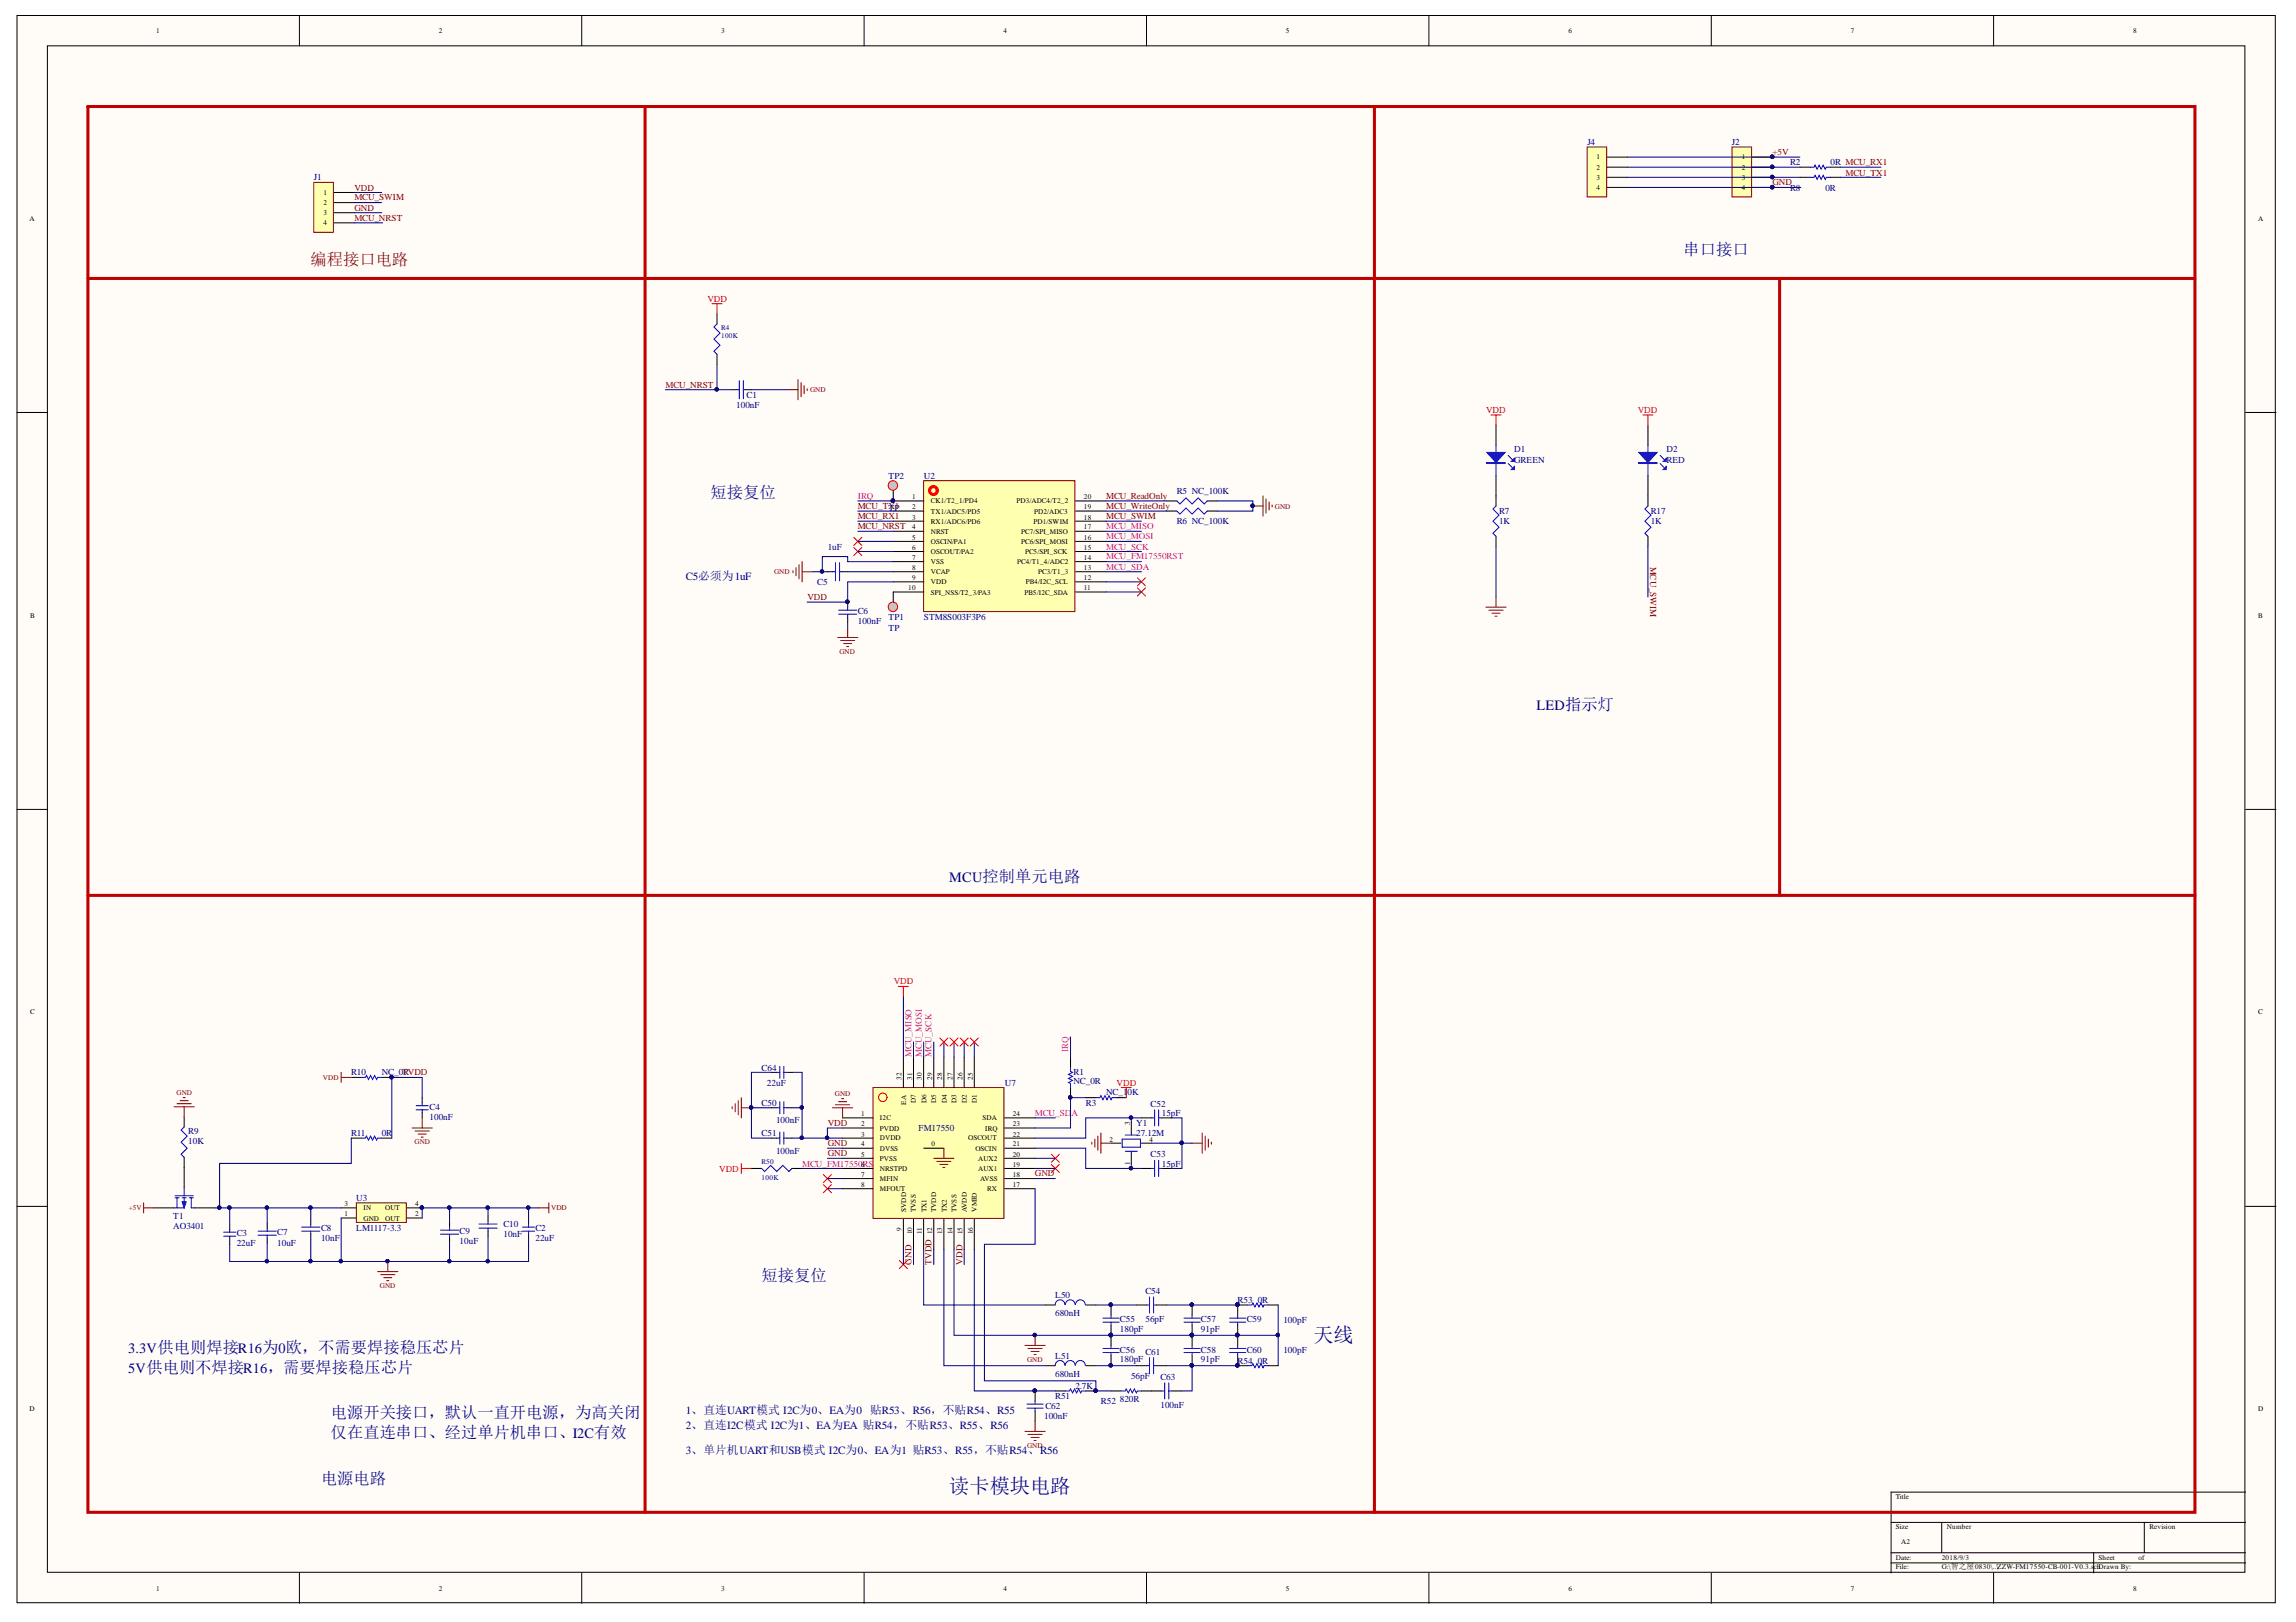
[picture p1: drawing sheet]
<svg xmlns="http://www.w3.org/2000/svg" width="297mm" height="210mm" viewBox="0 0 297 210" stroke-linecap="round" stroke-linejoin="round" font-family="sans-serif">
<defs><g id="words">
<g font-size="2.6" fill="#000080">
<text x="169.9" y="173.6">天线</text>
<text x="122.8" y="193.2">读卡模块电路</text>
</g>
<text font-size="2.1" fill="#800000" x="40.2" y="34.3">编程接口电路</text>
<g font-size="2.1" fill="#000080">
<text x="217.8" y="33">串口接口</text>
<text x="91.9" y="64.5">短接复位</text>
<text x="98.5" y="165.8">短接复位</text>
<text x="42.8" y="183.5">电源开关接口，默认一直开电源，为高关闭</text>
<text x="42.8" y="186.1">仅在直连串口、经过单片机串口、</text>
<text x="41.5" y="192">电源电路</text>
</g>
<g font-size="1.9" fill="#000080">
<text x="198.8" y="91.9">LED指示灯</text>
<text x="122.8" y="114.1">MCU控制单元电路</text>
<text x="16.6" y="175">3.3V供电则焊接R16为0欧，不需要焊接稳压芯片</text>
<text x="16.6" y="177.7">5V供电则不焊接R16，需要焊接稳压芯片</text>
<text x="74.1" y="186.1">I2C有效</text>
</g>
<g font-size="1.4" fill="#000080">
<text x="88.7" y="75">C5必须为1uF</text>
<text x="88.7" y="183">1、直连UART模式 I2C为0、EA为0 贴R53、R56，不贴R54、R55</text>
<text x="88.7" y="184.9">2、直连I2C模式 I2C为1、EA为EA 贴R54，不贴R53、R55、R56</text>
<text x="88.7" y="188.2">3、单片机UART和USB模式 I2C为0、EA为1 贴R53、R55，不贴R54、R56</text>
</g>
<g font-size="1.2" fill="#000080">
<text x="40.6" y="23.3">J1</text>
<text x="205.4" y="18.8">J4</text>
<text x="224.1" y="18.8">J2</text>
<text x="231.6" y="21.4">R2</text>
<text x="236.8" y="21.4">0R MCU_RX1</text>
<text x="231.6" y="24.7">R8</text>
<text x="236.1" y="24.7">0R</text>
<text x="95.2" y="52.8">100nF</text>
<text x="96.6" y="51.5">C1</text>
<text x="195.9" y="58.5">D1</text>
<text x="195.9" y="59.9">GREEN</text>
<text x="215.6" y="58.5">D2</text>
<text x="215.6" y="59.9">RED</text>
<text x="114.9" y="61.9">TP2</text>
<text x="119.5" y="61.9">U2</text>
<text x="152.2" y="64">R5 NC_100K</text>
<text x="107.1" y="71.1">1uF</text>
<text x="114.9" y="66.2">TP</text>
<text x="152.2" y="67.8">R6 NC_100K</text>
<text x="193.9" y="66.6">R7</text>
<text x="193.9" y="67.8">1K</text>
<text x="213.6" y="66.6">R17</text>
<text x="213.6" y="67.8">1K</text>
<text x="105.7" y="75.7">C5</text>
<text x="111" y="79.5">C6</text>
<text x="111" y="80.8">100nF</text>
<text x="114.9" y="80.3">TP1</text>
<text x="114.9" y="81.6">TP</text>
<text x="119.5" y="80.3">STM8S003F3P6</text>
<text x="45.4" y="139.1">R10</text>
<text x="49.4" y="139.1">NC_0R</text>
<text x="55.6" y="143.6">C4</text>
<text x="98.5" y="143.1">C50</text>
<text x="98.5" y="138.6">C64</text>
<text x="99.2" y="140.5">22uF</text>
<text x="130" y="140.5">U7</text>
<text x="138.9" y="139.1">R1</text>
<text x="138.9" y="140.3">NC_0R</text>
<text x="140.5" y="143.1">R3</text>
<text x="143.1" y="141.8">NC_10K</text>
<text x="148.9" y="143.2">C52</text>
<text x="24.4" y="146.7">R9</text>
<text x="24.4" y="148.1">10K</text>
<text x="45.4" y="147">R11</text>
<text x="49.4" y="147">0R</text>
<text x="55.6" y="145">100nF</text>
<text x="98.5" y="147">C51</text>
<text x="100.4" y="145.3">100nF</text>
<text x="100.4" y="149.3">100nF</text>
<text x="118.8" y="146.4">FM17550</text>
<text x="147" y="145.7">Y1</text>
<text x="147" y="147">27.12M</text>
<text x="148.9" y="149.8">C53</text>
<text x="150.3" y="144.4">15pF</text>
<text x="46.1" y="155.4">U3</text>
<text x="150.3" y="151">15pF</text>
<text x="22.4" y="157.7">T1</text>
<text x="22.4" y="159.1">AO3401</text>
<text x="30.6" y="160">C3</text>
<text x="30.6" y="161.3">22uF</text>
<text x="35.9" y="159.8">C7</text>
<text x="35.9" y="161.2">10uF</text>
<text x="41.5" y="159.3">C8</text>
<text x="41.5" y="160.6">10nF</text>
<text x="46.1" y="159.3">LM1117-3.3</text>
<text x="59.5" y="159.8">C9</text>
<text x="59.5" y="161">10uF</text>
<text x="65.1" y="158.8">C10</text>
<text x="65.1" y="160.1">10nF</text>
<text x="69.3" y="159.3">C2</text>
<text x="69.3" y="160.6">22uF</text>
<text x="136.5" y="168">L50</text>
<text x="148.2" y="167.4">C54</text>
<text x="136.5" y="170.3">680nH</text>
<text x="144.9" y="171.1">C55</text>
<text x="144.9" y="172.4">180pF</text>
<text x="148.2" y="171.1">56pF</text>
<text x="155.4" y="171.1">C57</text>
<text x="155.4" y="172.4">91pF</text>
<text x="160.1" y="168.6">R53</text>
<text x="161.3" y="171.1">C59</text>
<text x="162.7" y="168.6">0R</text>
<text x="166" y="171.2">100pF</text>
<text x="136.5" y="175.8">L51</text>
<text x="136.5" y="178.2">680nH</text>
<text x="139.1" y="179.8">2.7K</text>
<text x="144.9" y="175">C56</text>
<text x="144.9" y="176.3">180pF</text>
<text x="146.3" y="178.4">56pF</text>
<text x="148.2" y="175.3">C61</text>
<text x="150.1" y="178.6">C63</text>
<text x="155.4" y="175">C58</text>
<text x="155.4" y="176.3">91pF</text>
<text x="160.1" y="176.5">R54</text>
<text x="161.3" y="175">C60</text>
<text x="162.7" y="176.5">0R</text>
<text x="166" y="175.1">100pF</text>
<text x="135.1" y="183.6">100nF</text>
<text x="135.2" y="182.4">C62</text>
<text x="136.5" y="181">R51</text>
<text x="142.4" y="181.7">R52</text>
<text x="144.9" y="181.5">820R</text>
<text x="150.1" y="182.2">100nF</text>
</g>
<g font-size="1.2" fill="#800000">
<text x="229.3" y="24">GND</text>
<text x="229.3" y="20.1">+5V</text>
<text x="238.8" y="22.7">MCU_TX1</text>
<text x="45.8" y="24.7">VDD</text>
<text x="45.8" y="28.6">MCU_NRST</text>
<text x="45.8" y="27.3">GND</text>
<text x="45.8" y="25.9">MCU_SWIM</text>
<text x="86.1" y="50.2">MCU_NRST</text>
<text x="111" y="65.9">MCU_TX1</text>
<text x="143.1" y="64.5">MCU_ReadOnly</text>
<text x="143.1" y="65.9">MCU_WriteOnly</text>
<text x="111" y="68.5">MCU_NRST</text>
<text x="111" y="67.2">MCU_RX1</text>
<text x="143.1" y="67.2">MCU_SWIM</text>
<text x="104.5" y="77.6">VDD</text>
<text x="213.5" y="73.3" transform="rotate(90 213.5 73.3)">MCU_SWIM</text>
<text x="52" y="139.1">TVDD</text>
<text x="107.1" y="149.6">GND</text>
<text x="107.1" y="148.4">GND</text>
<text x="107.1" y="145.7">VDD</text>
<text x="133.9" y="152.2">GND</text>
<text x="117.9" y="163.6" transform="rotate(-90 117.9 163.6)">GND</text>
<text x="120.5" y="163.6" transform="rotate(-90 120.5 163.6)">TVDD</text>
<text x="124.5" y="163.6" transform="rotate(-90 124.5 163.6)">VDD</text>
</g>
<g font-size="1.2" fill="#f00">
<text x="91.5" y="39">VDD</text>
<text x="192.3" y="53.5">VDD</text>
<text x="211.9" y="53.5">VDD</text>
<text x="115.6" y="127.4">VDD</text>
<text x="144.5" y="140.5">VDD</text>
<text x="93" y="151.6">VDD</text>
</g>
<g font-size="1.2" fill="#bf00bf">
<text x="111" y="64.5">IRQ</text>
<text x="143.1" y="69.8">MCU_MOSI</text>
<text x="143.1" y="71.1">MCU_SCK</text>
<text x="143.1" y="68.5">MCU_MISO</text>
<text x="143.1" y="73.8">MCU_SDA</text>
<text x="143.1" y="72.4">MCU_FM17550RST</text>
<text x="117.9" y="136.8" transform="rotate(-90 117.9 136.8)">MCU_MISO</text>
<text x="119.3" y="136.8" transform="rotate(-90 119.3 136.8)">MCU_MOSI</text>
<text x="120.5" y="136.8" transform="rotate(-90 120.5 136.8)">MCU_SCK</text>
<text x="138.2" y="136.2" transform="rotate(-90 138.2 136.2)">IRQ</text>
<text x="133.9" y="144.4">MCU_SDA</text>
<text x="103.8" y="151">MCU_FM17550RS</text>
<text x="113.1" y="151">T</text>
</g>
<g font-size=".9">
<text x="20.2" y="4.3">1</text>
<text x="56.8" y="4.3">2</text>
<text x="93.3" y="4.3">3</text>
<text x="129.8" y="4.3">4</text>
<text x="166.4" y="4.3">5</text>
<text x="202.9" y="4.3">6</text>
<text x="239.4" y="4.3">7</text>
<text x="276" y="4.3">8</text>
<text x="206.5" y="20.6">1</text>
<text x="206.5" y="22">2</text>
<text x="206.5" y="23.2">3</text>
<text x="225.3" y="20.6">1</text>
<text x="225.3" y="22">2</text>
<text x="225.3" y="23.2">3</text>
<text x="3.8" y="28.6">A</text>
<text x="41.9" y="25.3">1</text>
<text x="41.9" y="26.5">2</text>
<text x="41.9" y="27.9">3</text>
<text x="41.9" y="29.1">4</text>
<text x="206.5" y="24.6">4</text>
<text x="225.3" y="24.6">4</text>
<text x="292.1" y="28.6">A</text>
<text x="118" y="64.6">1</text>
<text x="118" y="65.9">2</text>
<text x="120.4" y="65.1">CK1/T2_1/PD4</text>
<text x="131.5" y="65.1">PD3/ADC4/T2_2</text>
<text x="140.2" y="65.9">19</text>
<text x="140.2" y="64.6">20</text>
<text x="118" y="67.2">3</text>
<text x="118" y="68.5">4</text>
<text x="118" y="69.9">5</text>
<text x="118" y="71.1">6</text>
<text x="120.4" y="66.5">TX1/ADC5/PD5</text>
<text x="120.4" y="67.8">RX1/ADC6/PD6</text>
<text x="120.4" y="69.1">NRST</text>
<text x="120.4" y="70.4">OSCIN/PA1</text>
<text x="120.4" y="71.7">OSCOUT/PA2</text>
<text x="132.1" y="70.4">PC6/SPI_MOSI</text>
<text x="132.1" y="69.1">PC7/SPI_MISO</text>
<text x="132.6" y="71.7">PC5/SPI_SCK</text>
<text x="133.7" y="67.8">PD1/SWIM</text>
<text x="133.8" y="66.5">PD2/ADC3</text>
<text x="140.2" y="71.1">15</text>
<text x="140.2" y="69.9">16</text>
<text x="140.2" y="68.5">17</text>
<text x="140.2" y="67.2">18</text>
<text x="117.5" y="76.4">10</text>
<text x="118" y="72.5">7</text>
<text x="118" y="73.8">8</text>
<text x="118" y="75.1">9</text>
<text x="120.4" y="73">VSS</text>
<text x="120.4" y="74.3">VCAP</text>
<text x="120.4" y="75.6">VDD</text>
<text x="120.4" y="77">SPI_NSS/T2_3/PA3</text>
<text x="131.6" y="73">PC4/T1_4/ADC2</text>
<text x="132.5" y="77">PB5/I2C_SDA</text>
<text x="132.7" y="75.6">PB4/I2C_SCL</text>
<text x="134.3" y="74.3">PC3/T1_3</text>
<text x="140.2" y="76.4">11</text>
<text x="140.2" y="75.1">12</text>
<text x="140.2" y="73.8">13</text>
<text x="140.2" y="72.5">14</text>
<text x="3.9" y="79.9">B</text>
<text x="292.1" y="79.9">B</text>
<text x="3.9" y="131.3">C</text>
<text x="292.1" y="131.3">C</text>
<text x="116.6" y="139.7" transform="rotate(-90 116.6 139.7)">32</text>
<text x="117.2" y="142.9" transform="rotate(-90 117.2 142.9)">EA</text>
<text x="118" y="139.7" transform="rotate(-90 118 139.7)">31</text>
<text x="118.5" y="142.8" transform="rotate(-90 118.5 142.8)">D7</text>
<text x="119.3" y="139.7" transform="rotate(-90 119.3 139.7)">30</text>
<text x="119.9" y="142.8" transform="rotate(-90 119.9 142.8)">D6</text>
<text x="120.6" y="139.7" transform="rotate(-90 120.6 139.7)">29</text>
<text x="121.1" y="142.8" transform="rotate(-90 121.1 142.8)">D5</text>
<text x="121.9" y="139.7" transform="rotate(-90 121.9 139.7)">28</text>
<text x="122.5" y="142.8" transform="rotate(-90 122.5 142.8)">D4</text>
<text x="123.2" y="139.7" transform="rotate(-90 123.2 139.7)">27</text>
<text x="123.7" y="142.8" transform="rotate(-90 123.7 142.8)">D3</text>
<text x="124.5" y="139.7" transform="rotate(-90 124.5 139.7)">26</text>
<text x="125.1" y="142.8" transform="rotate(-90 125.1 142.8)">D2</text>
<text x="125.9" y="139.7" transform="rotate(-90 125.9 139.7)">25</text>
<text x="126.4" y="142.8" transform="rotate(-90 126.4 142.8)">D1</text>
<text x="111.4" y="144.5">1</text>
<text x="111.4" y="145.7">2</text>
<text x="111.4" y="147.1">3</text>
<text x="111.4" y="148.4">4</text>
<text x="111.4" y="149.7">5</text>
<text x="113.8" y="145">I2C</text>
<text x="113.8" y="146.3">PVDD</text>
<text x="113.8" y="147.6">DVDD</text>
<text x="113.8" y="148.9">DVSS</text>
<text x="120.5" y="148.4">0</text>
<text x="125.3" y="147.6">OSCOUT</text>
<text x="126.2" y="148.9">OSCIN</text>
<text x="127.1" y="145">SDA</text>
<text x="127.5" y="146.3">IRQ</text>
<text x="131" y="149.7">20</text>
<text x="131" y="148.4">21</text>
<text x="131" y="147.1">22</text>
<text x="131" y="145.7">23</text>
<text x="131" y="144.5">24</text>
<text x="143.5" y="147.8">2</text>
<text x="146.2" y="145.6" transform="rotate(-90 146.2 145.6)">3</text>
<text x="148.7" y="147.8">4</text>
<text x="111.4" y="151">6</text>
<text x="111.4" y="152.3">7</text>
<text x="111.4" y="153.6">8</text>
<text x="113.8" y="150.2">PVSS</text>
<text x="113.8" y="151.6">NRSTPD</text>
<text x="113.8" y="152.8">MFIN</text>
<text x="113.8" y="154.2">MFOUT</text>
<text x="126.5" y="151.6">AUX1</text>
<text x="126.5" y="150.2">AUX2</text>
<text x="126.8" y="152.8">AVSS</text>
<text x="127.7" y="154.2">RX</text>
<text x="131" y="153.6">17</text>
<text x="131" y="152.3">18</text>
<text x="131" y="151">19</text>
<text x="146.2" y="150.8" transform="rotate(-90 146.2 150.8)">1</text>
<text x="44.6" y="157.4">1</text>
<text x="44.6" y="156.1">3</text>
<text x="47" y="158">GND</text>
<text x="47" y="156.6">IN</text>
<text x="49.8" y="158">OUT</text>
<text x="49.8" y="156.6">OUT</text>
<text x="53.7" y="157.4">2</text>
<text x="53.7" y="156.1">4</text>
<text x="116.6" y="159.2" transform="rotate(-90 116.6 159.2)">9</text>
<text x="117.2" y="156.8" transform="rotate(-90 117.2 156.8)">SVDD</text>
<text x="118" y="159.8" transform="rotate(-90 118 159.8)">10</text>
<text x="118.5" y="156.8" transform="rotate(-90 118.5 156.8)">TVSS</text>
<text x="119.3" y="159.7" transform="rotate(-90 119.3 159.7)">11</text>
<text x="119.9" y="156.8" transform="rotate(-90 119.9 156.8)">TX1</text>
<text x="120.6" y="159.8" transform="rotate(-90 120.6 159.8)">12</text>
<text x="121.1" y="156.8" transform="rotate(-90 121.1 156.8)">TVDD</text>
<text x="121.9" y="159.8" transform="rotate(-90 121.9 159.8)">13</text>
<text x="122.5" y="156.8" transform="rotate(-90 122.5 156.8)">TX2</text>
<text x="123.2" y="159.8" transform="rotate(-90 123.2 159.8)">14</text>
<text x="123.7" y="156.8" transform="rotate(-90 123.7 156.8)">TVSS</text>
<text x="124.5" y="159.8" transform="rotate(-90 124.5 159.8)">15</text>
<text x="125.1" y="156.8" transform="rotate(-90 125.1 156.8)">AVDD</text>
<text x="125.9" y="159.8" transform="rotate(-90 125.9 159.8)">16</text>
<text x="126.4" y="156.8" transform="rotate(-90 126.4 156.8)">VMID</text>
<text x="3.8" y="182.6">D</text>
<text x="292.1" y="182.6">D</text>
<text x="245.3" y="194">Title</text>
<text x="245.3" y="197.9">Size</text>
<text x="251.9" y="197.9">Number</text>
<text x="278.1" y="197.9">Revision</text>
<text x="245.3" y="201.8">Date:</text>
<text x="245.3" y="203.1">File:</text>
<text x="246" y="199.8">A2</text>
<text x="251.2" y="201.8">2018/9/3</text>
<text x="251.2" y="203.1">G:\智之屋0830\..\ZZW-FM17550-CB-001-V0.3.s</text>
<text x="270.9" y="203.1">chDrawn By:</text>
<text x="271.5" y="201.8">Sheet</text>
<text x="276.6" y="201.8">of</text>
<text x="20.2" y="205.9">1</text>
<text x="56.8" y="205.9">2</text>
<text x="93.3" y="205.9">3</text>
<text x="129.8" y="205.9">4</text>
<text x="166.4" y="205.9">5</text>
<text x="202.9" y="205.9">6</text>
<text x="239.4" y="205.9">7</text>
<text x="276" y="205.9">8</text>
</g>
<g font-size=".9" fill="#000080">
<text x="93.3" y="42.7">R4</text>
<text x="93.3" y="43.7">100K</text>
<text x="98.5" y="150.6">R50</text>
<text x="98.5" y="152.7">100K</text>
</g>
<g font-size=".9" fill="#800000">
<text x="104.8" y="50.8">GND</text>
<text x="164.9" y="65.8">GND</text>
<text x="100.1" y="74.3">GND</text>
<text x="108.6" y="84.7">GND</text>
<text x="22.8" y="141.7">GND</text>
<text x="41.8" y="139.7">VDD</text>
<text x="108" y="141.8">GND</text>
<text x="53.6" y="148.1">GND</text>
<text x="16.7" y="156.6">+5V</text>
<text x="71.3" y="156.6">VDD</text>
<text x="49.1" y="166.7">GND</text>
<text x="132.9" y="176.2">GND</text>
<text x="132.9" y="187.4">GND</text>
</g>
</g></defs>
<g fill="#fffcf8" stroke="#000" stroke-width=".13">
<path d="M2.2 2h292.2v205.4h-292.2z"/>
<path d="M6.1 5.9h284.3v197.6h-284.3z"/>
</g>
<g fill="none" stroke="#000" stroke-width=".13">
<path d="M38.7 2v3.9M75.3 2v3.9M111.8 2v3.9M148.3 2v3.9M184.9 2v3.9M221.4 2v3.9M257.9 2v3.9M2.2 53.4h3.9M94.6 50.4h.6M96.6 50.4h.6M193.5 55v2.6M290.5 53.4h4"/>
<path d="M193.5 61.6v2.6M2.2 104.7h3.9M290.5 104.7h4M2.2 156.1h3.9M147.7 151.2h1.3M147.7 144.7h1.3M150.3 151.2h1.3M150.3 144.7h1.3M290.5 156.1h4M135.2 168.9h1.3M135.2 176.7h1.3M140.5 168.9h1.3"/>
<path d="M140.5 176.7h1.3M143.7 168.9v1.3M143.7 171.5v2.6M143.7 175.4v1.3M147 168.9h1.3M147 176.7h1.3M149.6 168.9h1.3M149.6 176.7h1.3M154.2 168.9v1.3M154.2 171.5v2.6M154.2 175.4v1.3M160.1 168.9v1.3"/>
<path d="M160.1 171.5v2.6M160.1 175.4v1.3M133.9 180v1.3M133.9 182.6v1.3M136.5 180h1.3M140.5 180h1.3M143.7 180h1.3M147.7 180h2.6M151.6 180h1.3M244.7 197h45.8M251.2 197v3.9M277.4 197v3.9"/>
<path d="M290.5 193.1h-45.8v10.5M38.7 203.6v3.9M75.3 203.6v3.9M111.8 203.6v3.9M148.3 203.6v3.9M184.9 203.6v3.9M221.4 203.6v3.9M244.7 200.9h45.8M244.7 202.3h45.8M257.9 203.6v3.9M270.9 200.9v2.7"/>
</g>
<path d="M11.4 13.8h272.6v181.9h-272.6zM83.5 13.8v181.9M177.8 13.8v181.9M11.4 36h272.6M230.2 36v79.9M11.4 115.9h272.6" fill="none" stroke="#bf0000" stroke-width=".39"/>
<g fill="none" stroke="#00f" stroke-width=".13">
<path d="M95.2 50.4h.4M95.6 49.3v2.3M96.2 50.4h.4M96.2 49.3v2.3M193.5 57.6v4M195.1 60l.5 .5M195.1 58.9l.5 .6M149 151.2h.4M149 144.7h.4M149.4 143.6v2.1M149.4 150.2v2.1M149.9 143.6v2.1"/>
<path d="M149.9 150.2v2.1M149.9 151.2h.4M149.9 144.7h.4M136.5 176.7a.62 .62 0 0 1 .6-.6 .62 .62 0 0 1 .7 .6M136.5 168.8a.62 .62 0 0 1 .6-.6 .62 .62 0 0 1 .7 .6M137.8 176.7a.63 .63 0 0 1 .7-.6 .63 .63 0 0 1 .6 .6M137.8 168.8a.63 .63 0 0 1 .7-.6 .63 .63 0 0 1 .6 .6M139.1 176.7a.63 .63 0 0 1 .7-.6 .63 .63 0 0 1 .6 .6M139.1 168.8a.63 .63 0 0 1 .7-.6 .63 .63 0 0 1 .6 .6M142.7 174.5h2.1M142.7 175h2.1M142.7 170.6h2.1"/>
<path d="M142.7 171.1h2.1M143.7 170.2v.4M143.7 171.1v.4M143.7 174.1v.4M143.7 175v.4M148.3 168.9h.4M148.3 176.7h.4M148.7 167.8v2.1M148.7 175.7v2.1M149.2 167.8v2.1M149.2 175.7v2.1M149.2 168.9h.4"/>
<path d="M149.2 176.7h.4M150.7 179v2M151.2 179v2M153.2 174.5h2.1M153.2 175h2.1M153.2 170.6h2.1M153.2 171.1h2.1M154.2 170.2v.4M154.2 171.1v.4M154.2 174.1v.4M154.2 175v.4M159.1 174.5h2.1"/>
<path d="M159.1 175h2.1M159.1 170.6h2.1M159.1 171.1h2.1M160.1 170.2v.4M160.1 171.1v.4M160.1 174.1v.4M160.1 175v.4M132.9 181.7h2.1M132.9 182.2h2.1M133.9 181.3v.4M133.9 182.2v.4M137.8 180h.6l.1-.3 .3 .6 .2-.6 .3 .6 .2-.6 .3 .6 .1-.3h.6"/>
<path d="M145 180h.6l.1-.3 .3 .6 .2-.6 .3 .6 .3-.6 .2 .6 .1-.3h.6M150.3 180h.4M151.2 180h.4"/>
</g>
<g fill="none" stroke="#800000" stroke-width=".13">
<path d="M101.9 50.4h1.3M103.2 49.1v2.6M103.6 49.5v1.8M104 49.9v1.1M104.4 50.3v.3M94.7 143.2v.3M95.1 142.8v1.1M95.5 142.4v1.9M95.9 142v2.7M95.9 143.4h1.3M132.6 174.1h2.6M133 174.5h1.8"/>
<path d="M133.4 174.9h1M133.8 175.3h.2M133.9 172.8v1.3M132.6 185.2h2.6M133 185.6h1.8M133.4 186h1M133.8 186.4h.2M133.9 183.9v1.3"/>
</g>
<g fill="#000080" stroke="#000080" stroke-width=".13">
<circle cx="97.2" cy="143.3" r=".22"/>
<circle cx="143.7" cy="176.7" r=".22"/>
<circle cx="143.7" cy="172.8" r=".22"/>
<circle cx="160.1" cy="176.7" r=".22"/>
<circle cx="160.1" cy="172.8" r=".22"/>
<circle cx="143.7" cy="168.8" r=".22"/>
<circle cx="160.1" cy="168.8" r=".22"/>
<circle cx="154.2" cy="172.8" r=".22"/>
<circle cx="154.2" cy="168.8" r=".22"/>
<circle cx="154.2" cy="176.7" r=".22"/>
<circle cx="133.9" cy="180" r=".22"/>
<circle cx="133.9" cy="172.8" r=".22"/>
<circle cx="141.7" cy="180" r=".22"/>
</g>
<path d="M92.1 39.3h1.3M92.8 39.3v1.3M95.9 150.6v1.3M95.9 151.2h1.3" fill="none" stroke="#f00" stroke-width=".13"/>
<path d="M192.4 58.5h2.3l-1.2 1.4z" fill="#00f"/>
<path d="M192.4 58.5h2.3l-1.2 1.4zM192.4 59.9h2.3v.1h-2.3zM192.4 59.9h2.3" fill="none" stroke="#00f" stroke-width=".13"/>
<path d="M195.5 60.8l.4-.4v.4z" fill="#00f"/>
<path d="M195.5 60.8l.4-.4v.4z" fill="none" stroke="#00f" stroke-width=".13"/>
<path d="M195.5 59.7l.4-.4v.4z" fill="#00f"/>
<path d="M92.8 41.9l-.4 .4 .8 .8-.8 .8 .8 .8-.8 .8 .4 .4M195.5 59.7l.4-.4v.4zM193.5 65.5l-.4 .4 .8 .8-.8 .7 .8 .8-.8 .8 .4 .4M98.5 151.2l.4 .4 .8-.8 .8 .8 .8-.8 .8 .8 .4-.4M100.5 143.4h.4M100.5 147.3h.4M100.9 142.6v1.5M100.9 146.5v1.6M101.4 143.4h.4M101.4 142.6v1.5M101.4 146.5v1.6M101.4 147.3h.4" fill="none" stroke="#00f" stroke-width=".13"/>
<path d="M92.8 40.6v1.3M92.8 45.9v1.3M193.5 64.2v1.3M193.5 69.4v1.3M97.2 151.2h1.3M99.8 143.4h.7M99.8 147.3h.7M101.8 143.4h.7M101.8 147.3h.7M102.5 151.2h1.3" fill="none" stroke="#000" stroke-width=".13"/>
<path d="M192.2 78.6h2.7M192.6 79h1.9M193 79.4h1.1M193.4 79.7h.3M193.5 77.3v1.3" fill="none" stroke="#800000" stroke-width=".13"/>
<path d="M192.9 53.7h1.3M193.5 53.7v1.3M106.5 153.3l1.1 1M106.5 152l1.1 1M107.6 153.3l-1.1 1M107.6 152l-1.1 1M136 150.7l1.1 1M136 149.4l1.1 1M137.1 150.7l-1.1 1M137.1 149.4l-1.1 1M116.3 163.1l1.1 1.1M117.4 163.1l-1.1 1.1" fill="none" stroke="#f00" stroke-width=".13"/>
<path d="M112.9 140.7h17v17h-17z" fill="#ffffb0" stroke="#800000" stroke-width=".13"/>
<g fill="none" stroke="#000" stroke-width=".13">
<path d="M116.9 136.8v3.9M118.2 136.8v3.9M119.5 136.8v3.9M120.8 136.8v3.9M122.1 136.8v3.9M123.4 136.8v3.9M124.7 136.8v3.9M126 136.8v3.9M109 144.7h3.9M109 146h3.9M109 147.3h3.9M109 148.6h3.9"/>
<path d="M109 149.9h3.9M109 151.2h3.9M109 152.5h3.9M109 153.8h3.9M116.9 157.8v3.9M118.2 157.8v3.9M119.5 148.6h2.6M119.5 157.8v3.9M120.8 157.8v3.9M122.1 157.8v3.9M123.4 157.8v3.9M124.7 157.8v3.9"/>
<path d="M126 157.8v3.9M130 144.7h3.9M130 146h3.9M130 147.3h3.9M130 148.6h3.9M130 149.9h3.9M130 151.2h3.9M130 152.5h3.9M130 153.8h3.9"/>
</g>
<circle cx="114.2" cy="142" r=".55" fill="none" stroke="#f00" stroke-width=".13"/>
<path d="M120.8 149.9h2.6M121.2 150.3h1.8M121.6 150.7h1M122 151.1h.2M122.1 148.6v1.3" fill="none" stroke="#800000" stroke-width=".13"/>
<path d="M119.5 62.2h19.6v16.9h-19.6z" fill="#ffffb0" stroke="#800000" stroke-width=".13"/>
<g fill="none" stroke="#000" stroke-width=".13">
<path d="M107 74h.7M109 74h.7M115.6 64.8h3.9M115.6 66.1h3.9M115.6 67.4h3.9M115.6 68.8h3.9M115.6 70.1h3.9M115.6 71.4h3.9M115.6 72.7h3.9M115.6 74h3.9M115.6 75.3h3.9M115.6 76.6h3.9"/>
<path d="M139.2 64.8h3.9M139.2 66.1h3.9M139.2 67.4h3.9M139.2 68.8h3.9M139.2 70.1h3.9M139.2 71.4h3.9M139.2 72.7h3.9M139.2 74h3.9M139.2 75.3h3.9M139.2 76.6h3.9"/>
</g>
<circle cx="115.5" cy="64.8" r=".22" fill="#000080" stroke="#000080" stroke-width=".13"/>
<circle cx="120.8" cy="63.5" r=".51" fill="none" stroke="#f00" stroke-width=".39"/>
<path d="M107.7 74h.4M108.1 72.8v2.4M108.6 74h.4M108.6 72.8v2.4" fill="none" stroke="#00f" stroke-width=".13"/>
<path d="M102.6 73.9v.2M103 73.5v1M103.4 73.1v1.8M103.8 72.7v2.6M103.8 74h1.3" fill="none" stroke="#800000" stroke-width=".13"/>
<path d="M40.6 23.6h2.5v6.5h-2.5z" fill="#ffffb0" stroke="#800000" stroke-width=".13"/>
<path d="M43.2 24.9h2.6M43.2 26.2h2.6M43.2 27.5h2.6M43.2 28.8h2.6M150.9 66.1h1.4M150.9 64.8h1.4M156.2 66.1h1.3M156.2 64.8h1.3" fill="none" stroke="#000" stroke-width=".13"/>
<path d="M162.1 65.5h1.3M163.4 64.2v2.6M163.8 64.6v1.8M164.2 65v1M164.6 65.4v.2M107.7 143.4h2.6M108.1 143h1.8M108.5 142.6h1M108.9 142.2h.2M109 143.4v1.3" fill="none" stroke="#800000" stroke-width=".13"/>
<path d="M116.2 127.7h1.3M116.9 127.7v1.3" fill="none" stroke="#f00" stroke-width=".13"/>
<path d="M152.3 66.1l.4 .4 .7-.8 .8 .8 .8-.8 .8 .8 .4-.4M152.3 64.8l.4 .4 .7-.8 .8 .8 .8-.8 .8 .8 .4-.4" fill="none" stroke="#00f" stroke-width=".13"/>
<g fill="#000080" stroke="#000080" stroke-width=".13">
<circle cx="162" cy="65.4" r=".22"/>
<circle cx="229.3" cy="24.2" r=".22"/>
</g>
<path d="M224.1 19h2.5v6.5h-2.5z" fill="#ffffb0" stroke="#800000" stroke-width=".13"/>
<path d="M226.7 20.3h2.6M226.7 21.6h2.6M226.7 22.9h2.6M226.7 24.3h2.6M109.7 77.9v.7M109.7 79.9v.6M99.8 138.8h.7M101.8 138.8h.7M63.1 157.4v.6M63.1 159.3v.7" fill="none" stroke="#000" stroke-width=".13"/>
<g fill="#000080" stroke="#000080" stroke-width=".13">
<circle cx="229.3" cy="20.3" r=".22"/>
<circle cx="229.3" cy="21.6" r=".22"/>
<circle cx="229.3" cy="22.9" r=".22"/>
<circle cx="229.3" cy="24.2" r=".22"/>
<circle cx="109.6" cy="77.9" r=".22"/>
<circle cx="50.1" cy="163.2" r=".22"/>
</g>
<path d="M108.5 79.5h2.3M108.5 79h2.3M109.7 78.6v.4M109.7 79.5v.4M100.5 138.8h.4M100.9 138v1.6M101.4 138.8h.4M101.4 138v1.6M62 158.4h2.3M62 158.9h2.3M63.1 158v.4M63.1 158.9v.4" fill="none" stroke="#00f" stroke-width=".13"/>
<g fill="none" stroke="#800000" stroke-width=".13">
<path d="M108.4 82.5h2.6M108.7 82.9h1.9M109.1 83.3h1.1M109.5 83.7h.3M109.7 81.2v1.3M18.6 155.7v1.3M18.6 156.3h1.3M154.2 147.9h1.3M155.5 146.6v2.6M155.9 147v1.9M156.3 147.4v1.1M156.7 147.8v.3"/>
<path d="M48.9 164.6h2.6M49.2 165h1.9M49.6 165.3h1.1M50 165.7h.3M50.2 163.2v1.4"/>
</g>
<path d="M110.5 69.5l1 1.1M110.5 70.8l1 1.1M111.5 69.5l-1 1.1M111.5 70.8l-1 1.1M147.1 76.1l1.1 1M147.1 74.8l1.1 1M148.2 76.1l-1.1 1M148.2 74.8l-1.1 1" fill="none" stroke="#f00" stroke-width=".13"/>
<path d="M46.1 155.7h6.5v2.5h-6.5z" fill="#ffffb0" stroke="#800000" stroke-width=".13"/>
<path d="M213.2 55v2.6M213.2 61.6v2.6M34.6 158.3v.6M40.2 157.8v.6M40.2 159.7v.7M44.1 157.6h2M44.1 156.3h2M52.7 157.6h1.9M52.7 156.3h1.9M58.2 158.1v.7M34.6 160.2v.7M58.2 160.1v.7" fill="none" stroke="#000" stroke-width=".13"/>
<g fill="#000080" stroke="#000080" stroke-width=".13">
<circle cx="54.6" cy="156.3" r=".22"/>
<circle cx="107" cy="147.2" r=".22"/>
<circle cx="165.3" cy="172.8" r=".22"/>
<circle cx="143.7" cy="172.8" r=".22"/>
<circle cx="154.2" cy="172.8" r=".22"/>
<circle cx="160.1" cy="172.8" r=".22"/>
<circle cx="143.7" cy="168.8" r=".22"/>
<circle cx="143.7" cy="176.7" r=".22"/>
<circle cx="133.9" cy="180" r=".22"/>
<circle cx="141.7" cy="180" r=".22"/>
<circle cx="133.9" cy="172.8" r=".22"/>
<circle cx="92.7" cy="50.4" r=".22"/>
<circle cx="103.7" cy="147.2" r=".22"/>
<circle cx="103.7" cy="143.3" r=".22"/>
<circle cx="97.2" cy="143.3" r=".22"/>
<circle cx="115.5" cy="64.8" r=".22"/>
<circle cx="106.3" cy="74" r=".22"/>
<circle cx="162" cy="65.4" r=".22"/>
<circle cx="109.6" cy="77.9" r=".22"/>
<circle cx="146.3" cy="151.2" r=".22"/>
<circle cx="146.3" cy="144.6" r=".22"/>
<circle cx="152.9" cy="147.9" r=".22"/>
<circle cx="58.1" cy="156.3" r=".22"/>
<circle cx="63.1" cy="156.3" r=".22"/>
<circle cx="40.2" cy="156.3" r=".22"/>
<circle cx="40.2" cy="163.2" r=".22"/>
<circle cx="44.1" cy="163.2" r=".22"/>
<circle cx="50.1" cy="163.2" r=".22"/>
<circle cx="58.1" cy="163.2" r=".22"/>
<circle cx="63.1" cy="163.2" r=".22"/>
<circle cx="34.5" cy="163.2" r=".22"/>
<circle cx="68.3" cy="156.3" r=".22"/>
<circle cx="229.3" cy="20.3" r=".22"/>
</g>
<path d="M69.7 156.3h1.3M71 155.7v1.3" fill="none" stroke="#800000" stroke-width=".13"/>
<g fill="none" stroke="#00f" stroke-width=".13">
<path d="M213.2 57.6v4M214.8 60l.5 .5M214.8 58.9l.5 .6M33.4 159.3h2.3M33.4 159.8h2.3M34.6 158.9v.4M34.6 159.8v.4M39 158.8h2.4M39 159.3h2.4M40.2 158.4v.4M40.2 159.3v.4M57 159.2h2.3"/>
<path d="M57 159.7h2.3M58.2 158.8v.4M58.2 159.7v.4"/>
</g>
<g fill="none" stroke="#000080" stroke-width=".13">
<path d="M45.8 24.9h3.6M45.8 27.5h3.6M45.8 28.8h3.7M45.8 26.2h3.6M86.1 50.4h8.5M92.8 47.2v3.2M97.2 50.4h4.7M105.1 74h1.3M109.7 74h5.9M111 68.8h4.6M111 67.4h4.6M111 66.1h4.6"/>
<path d="M111 64.8h4.6M111 70.1h4.6M111 71.4h4.6M115.6 72.7h-5.9v-.7h-3.3v2h.6M115.6 75.3h-5.9v2.6h-5.3M143.1 68.8h4.6M143.1 67.4h4.6M143.1 66.1h7.8M143.1 64.8h7.8M143.1 70.1h4.6M143.1 76.6h4.6M143.1 75.3h4.6"/>
<path d="M143.1 74h4.6M143.1 72.7h4.6M143.1 71.4h4.6M157.5 64.8h4.6v1.3h-4.6M193.5 70.7v6.6M109.7 80.5v.7M99.8 138.8h-2.6v4.6M102.5 138.8h1.3v4.6M116.9 129v7.8M118.2 134.8v2M119.5 134.8v2M120.8 134.8v2"/>
<path d="M122.1 134.8v2M123.4 134.8v2M124.7 134.8v2M126 134.8v2M40.2 156.3v1.5M44.1 157.6v5.6M58.2 156.3v1.8M63.1 157.4v-1.1h-8.5v1.3M63.1 160v3.2h-22.9v-2.8M63.1 156.3h6.6M99.8 143.4h-2.6v3.9h2.6M102.5 143.4h1.3v3.9h3.2"/>
<path d="M102.5 147.3h1.3M103.8 151.2h5.2M107 152.5h2M107 149.9h2M107 153.8h2M107 148.6h2M109 146h-2v1.3h2M133.9 153.8v7.2h-6.5v17.7h14.4v1.3h1.9M133.9 148.6h6.6v2.6h7.2M133.9 152.5h2.6M133.9 151.2h2.6M133.9 149.9h2.6"/>
<path d="M133.9 144.7h2.6M147.7 144.7h-7.2v2.6h-6.6M151.6 144.7h1.3v6.5h-1.3M152.9 147.9h1.3M34.6 160.9v2.3h5.6M58.2 160.8v2.4M116.9 161.7v1.9M118.2 161.7v1.9M119.5 161.7v7.2h15.7M120.8 161.7v1.9M122.1 161.7v15h13.1M123.4 161.7v11.1h36.7"/>
<path d="M124.7 161.7v1.9M126 161.7v18.3h10.5M141.8 168.9h5.2M141.8 176.7h5.2M165.4 168.9v7.8"/>
</g>
<path d="M212 58.5h2.4l-1.2 1.4z" fill="#00f"/>
<path d="M212 58.5h2.4l-1.2 1.4zM212 59.9h2.4v.1h-2.4zM212 59.9h2.4" fill="none" stroke="#00f" stroke-width=".13"/>
<path d="M215.2 60.8l.4-.4v.4z" fill="#00f"/>
<path d="M215.2 60.8l.4-.4v.4z" fill="none" stroke="#00f" stroke-width=".13"/>
<path d="M215.2 59.7l.4-.4v.4z" fill="#00f"/>
<path d="M215.2 59.7l.4-.4v.4zM213.2 65.5l-.4 .4 .8 .8-.8 .7 .8 .8-.8 .8 .4 .4M22.6 154.7h2.4M22.6 155h.6M22.9 155v1.3M23.6 155h.5M23.8 153.7v1M23.8 155v1.3h-1.3M24.5 155h.5M24.7 155v1.3" fill="none" stroke="#00f" stroke-width=".13"/>
<path d="M213.2 64.2v1.3M213.2 69.4v1.3M19.9 156.3h2.6M23.8 151.1v2.6M25.1 156.3h2.7" fill="none" stroke="#000" stroke-width=".13"/>
<path d="M212.5 53.7h1.4M213.2 53.7v1.3" fill="none" stroke="#f00" stroke-width=".13"/>
<path d="M213.2 70.7v6.6" fill="none" stroke="#000080" stroke-width=".13"/>
<path d="M23.6 155.5h.5l-.3 .8z" fill="#00f"/>
<path d="M23.6 155.5h.5l-.3 .8zM23.8 145.8l-.4 .4 .8 .8-.8 .8 .8 .8-.8 .8 .4 .4M24.7 156.3h.4M28.9 159.5h1.6M28.9 160h1.6M29.7 159.1v.4M29.7 160v.4M67.6 158.8h1.6M67.6 159.3h1.6M68.4 158.4v.4M68.4 159.3v.4M141.8 142h.5l.1-.2 .3 .5 .3-.5 .2 .5 .3-.5 .2 .5 .2-.3h.5" fill="none" stroke="#00f" stroke-width=".13"/>
<path d="M121.6 134.3l1 1.1M122.6 134.3l-1 1.1M122.9 134.3l1 1.1M123.9 134.3l-1 1.1M124.2 134.3l1.1 1.1M125.3 134.3l-1.1 1.1M125.5 134.3l1.1 1.1M126.6 134.3l-1.1 1.1M145 140.7h1.4M145.7 140.7v1.3" fill="none" stroke="#f00" stroke-width=".13"/>
<path d="M23.8 144.5v1.3M23.8 149.8v1.3M29.7 158.4v.7M68.4 157.8v.6M68.4 159.7v.7M140.5 142h1.3M144.4 142h1.3M29.7 160.4v.6" fill="none" stroke="#000" stroke-width=".13"/>
<path d="M210.6 20.3h22.3M27.8 156.3h6.8M29.7 156.3v2.1M44.1 156.3h-9.5v2M68.4 156.3v1.5M140.5 142h-2v4h-4.6M29.7 161v2.2h4.9M68.4 160.4v2.8h-5.3" fill="none" stroke="#000080" stroke-width=".13"/>
<g fill="#000080" stroke="#000080" stroke-width=".13">
<circle cx="138.4" cy="142" r=".22"/>
<circle cx="68.3" cy="156.3" r=".22"/>
<circle cx="63.1" cy="163.2" r=".22"/>
<circle cx="34.5" cy="156.3" r=".22"/>
<circle cx="40.2" cy="156.3" r=".22"/>
<circle cx="28.4" cy="156.3" r=".22"/>
<circle cx="29.7" cy="156.3" r=".22"/>
<circle cx="34.5" cy="163.2" r=".22"/>
<circle cx="229.3" cy="20.3" r=".22"/>
</g>
<path d="M22.5 143.2h2.6M22.9 142.8h1.8M23.3 142.4h1M23.7 142h.3M23.8 143.2v1.3" fill="none" stroke="#800000" stroke-width=".13"/>
<path d="M205.3 19h2.6v6.5h-2.6z" fill="#ffffb0" stroke="#800000" stroke-width=".13"/>
<path d="M208 20.3h2.6M208 21.6h2.6M208 22.9h2.6M208 24.3h2.6" fill="none" stroke="#000" stroke-width=".13"/>
<path d="M210.6 21.6h22.3M210.6 22.9h22.3M210.6 24.3h22.4" fill="none" stroke="#000080" stroke-width=".13"/>
<g fill="#000080" stroke="#000080" stroke-width=".13">
<circle cx="229.3" cy="21.6" r=".22"/>
<circle cx="229.3" cy="22.9" r=".22"/>
<circle cx="229.3" cy="24.2" r=".22"/>
</g>
<circle cx="115.5" cy="78.5" r=".61" fill="#c0c0c0" stroke="#f00" stroke-width=".13"/>
<path d="M115.6 76.6v1.3M138.5 136.8v1.3M138.5 140.7v1.3M143.7 147.9h1.3M146.4 145.3v1.3M146.4 149.2v1.4M147.7 147.9h1.3" fill="none" stroke="#000" stroke-width=".13"/>
<path d="M138.5 138.1v.5l.3 .2-.6 .2 .6 .3-.6 .3 .6 .2-.6 .3 .3 .1v.5M145.2 147.4h2.3v1.1h-2.3zM145.6 146.9h1.5M145.6 149h1.5M146.4 146.6v.3M146.4 149v.2" fill="none" stroke="#00f" stroke-width=".13"/>
<path d="M138.5 134.2v2.6M146.4 144.7v.6M146.4 150.6v.6M149 147.9h3.9" fill="none" stroke="#000080" stroke-width=".13"/>
<g fill="#000080" stroke="#000080" stroke-width=".13">
<circle cx="146.3" cy="144.6" r=".22"/>
<circle cx="146.3" cy="151.2" r=".22"/>
<circle cx="152.9" cy="147.9" r=".22"/>
<circle cx="138.4" cy="142" r=".22"/>
</g>
<path d="M141.2 147.8v.3M141.6 147.4v1.1M142 147v1.9M142.4 146.6v2.6M142.4 147.9h1.3" fill="none" stroke="#800000" stroke-width=".13"/>
<circle cx="115.5" cy="62.8" r=".61" fill="#c0c0c0" stroke="#f00" stroke-width=".13"/>
<g fill="none" stroke="#000" stroke-width=".13">
<path d="M232.9 22.9h1.3M232.9 21.6h1.3M236.8 22.9h1.3M236.8 21.6h1.3M115.6 63.5v1.3M45.4 139.4h1.4M49.4 139.4h1.3M45.4 147.3h1.4M49.4 147.3h1.3M54.6 142v.7M54.6 144v.7M160.1 168.9h1.3"/>
<path d="M160.1 176.7h1.3M164.1 168.9h1.3M164.1 176.7h1.3"/>
</g>
<g fill="#000080" stroke="#000080" stroke-width=".13">
<circle cx="115.5" cy="64.8" r=".22"/>
<circle cx="160.1" cy="168.8" r=".22"/>
<circle cx="154.2" cy="168.8" r=".22"/>
<circle cx="160.1" cy="176.7" r=".22"/>
<circle cx="154.2" cy="176.7" r=".22"/>
<circle cx="160.1" cy="172.8" r=".22"/>
<circle cx="165.3" cy="172.8" r=".22"/>
<circle cx="50.6" cy="139.4" r=".22"/>
<circle cx="28.4" cy="156.3" r=".22"/>
</g>
<path d="M234.2 22.9h.5l.1-.2 .3 .5 .2-.5 .3 .5 .3-.5 .2 .5 .2-.3h.5M234.2 21.6h.5l.1-.2 .3 .5 .2-.5 .3 .5 .3-.5 .2 .5 .2-.3h.5M46.8 139.4h.5l.1-.2 .3 .5 .2-.5 .3 .5 .3-.5 .2 .5 .2-.3h.5M46.8 147.3h.5l.1-.3 .3 .5 .2-.5 .3 .5 .3-.5 .2 .5 .2-.2h.5M53.8 143.1h1.6M53.8 143.6h1.6M54.6 142.7v.4M54.6 143.6v.4M161.4 168.9h.6l.1-.3 .2 .5 .3-.5 .3 .5 .2-.5 .3 .5 .1-.2h.6M161.4 176.7h.6l.1-.2 .2 .5 .3-.5 .3 .5 .2-.5 .3 .5 .1-.3h.6" fill="none" stroke="#00f" stroke-width=".13"/>
<path d="M238.1 21.6h5.2M238.1 22.9h5.2M45.4 147.3v3.3h-17v5.7M54.6 142v-2.6h-3.9v7.9M150.9 168.9h9.2M150.9 176.7h9.2M154.2 176.7v3.3h-1.3M160.1 172.8h5.3" fill="none" stroke="#000080" stroke-width=".13"/>
<path d="M44.1 138.8v1.3M44.1 139.4h1.3M53.3 146h2.6M53.7 146.4h1.8M54.1 146.8h1M54.5 147.2h.3M54.6 144.7v1.3" fill="none" stroke="#800000" stroke-width=".13"/>
<use href="#words"/>
</svg>
